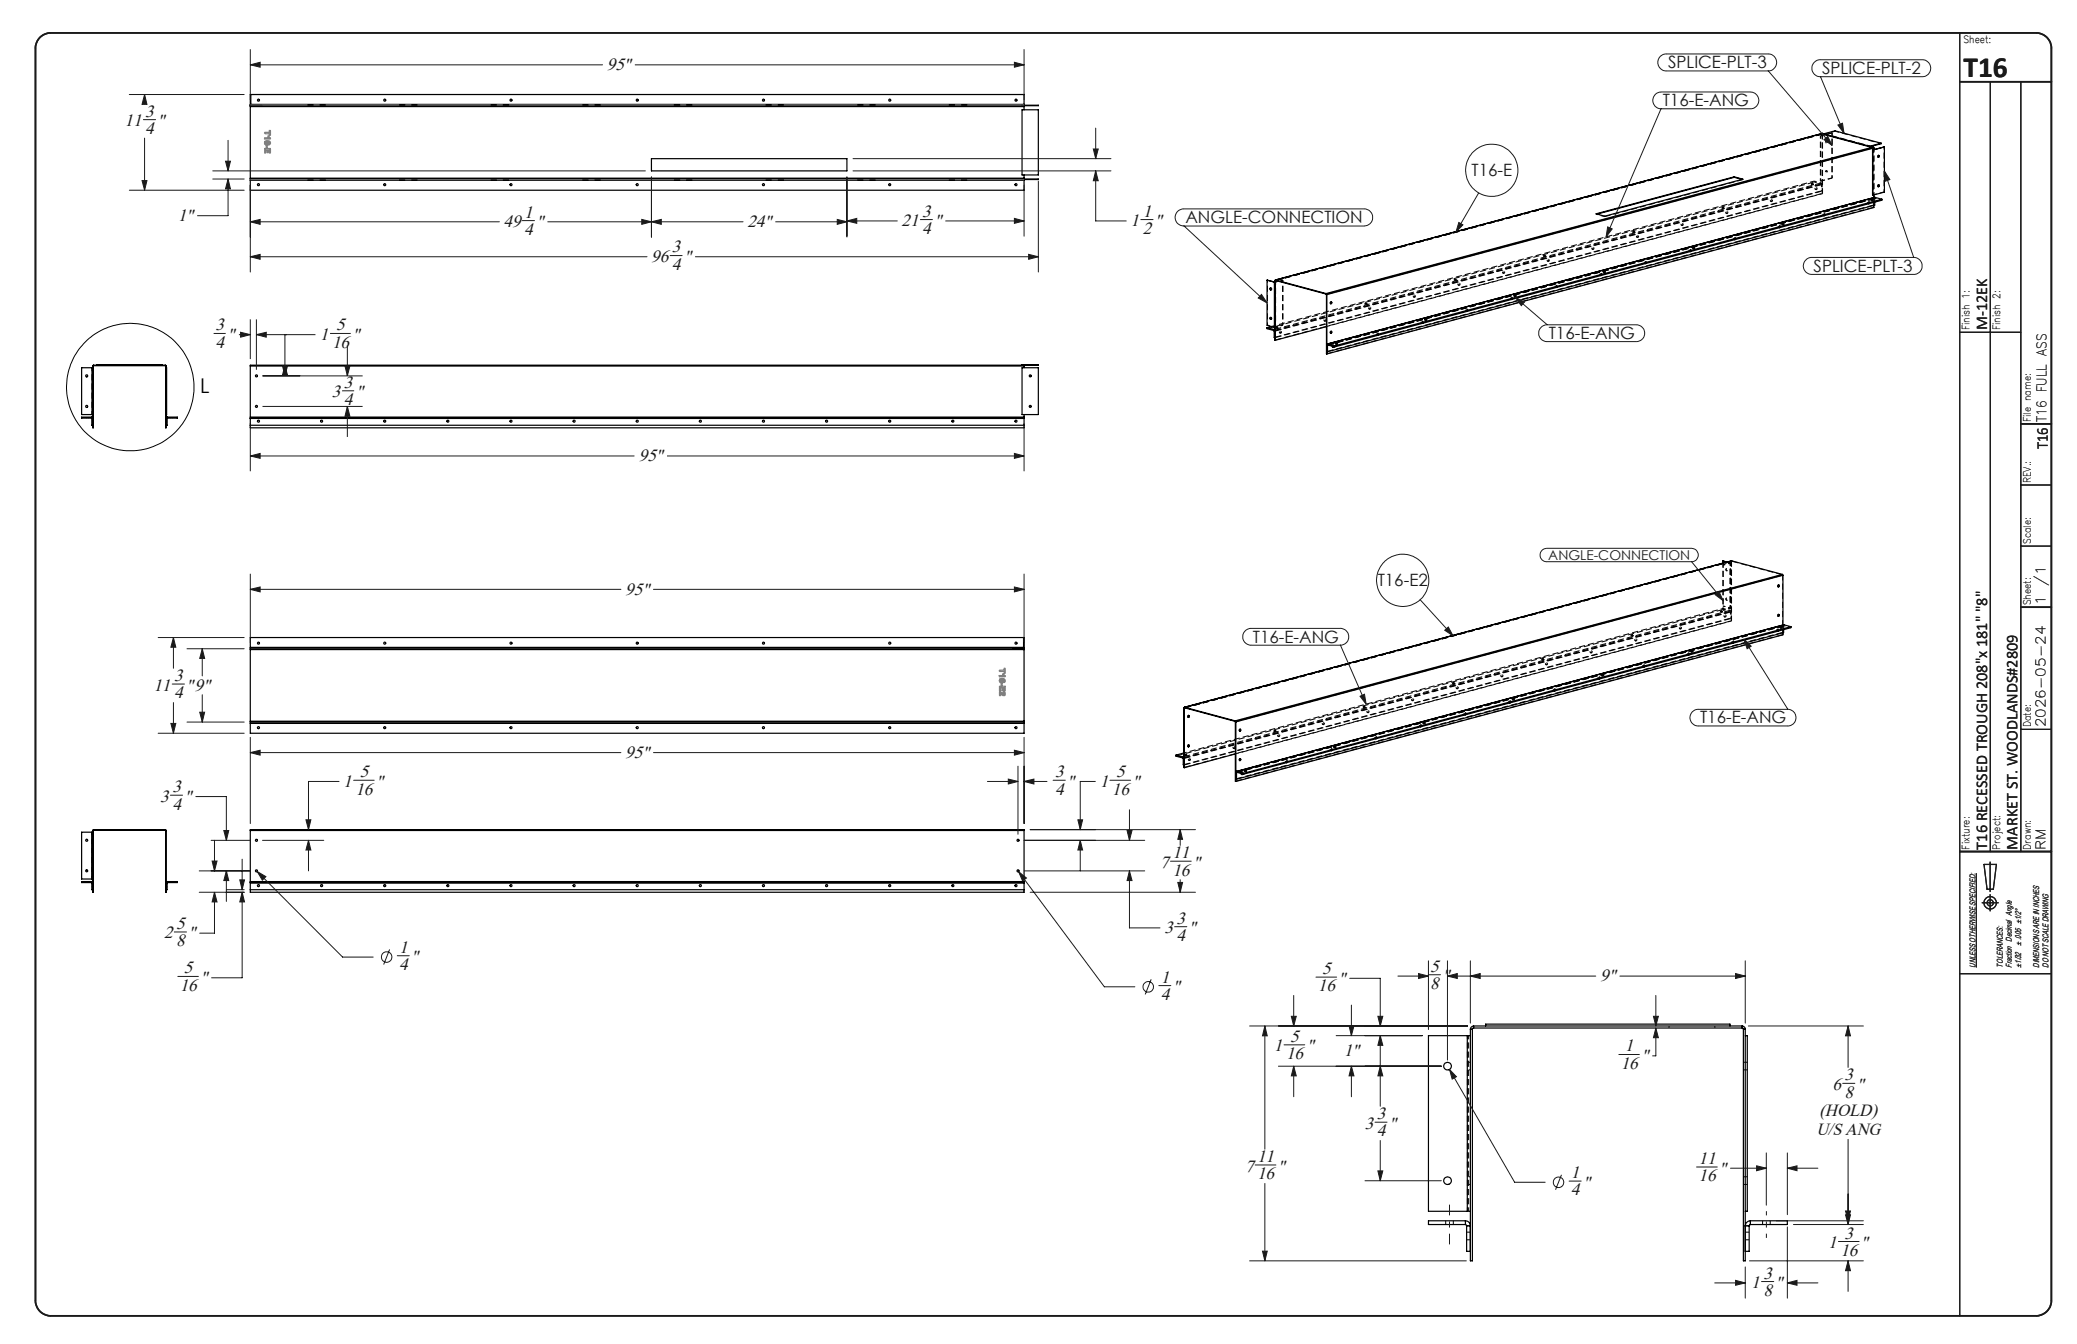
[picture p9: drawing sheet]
<svg xmlns="http://www.w3.org/2000/svg" width="432mm" height="279mm" viewBox="0 0 432 279" stroke-linecap="round" stroke-linejoin="round" font-family="sans-serif">
<defs><g id="words">
<text font-size="6.1" fill="#191924" x="408.2" y="16.1">T16</text>
<text font-size="4.2" x="41.6" y="81.7">L</text>
<g font-size="3.7" fill="#191924">
<text x="126.2" y="14.6">95&quot;</text>
<text x="25.9" y="26.2">11</text>
<text x="30.2" y="24.3">3</text>
<text x="30.2" y="27.9">4</text>
<text x="32.7" y="26.2">&quot;</text>
<text x="37" y="46">1&quot;</text>
<text x="104.7" y="47.2">49</text>
<text x="109" y="45.2">1</text>
<text x="111.5" y="47.2">&quot;</text>
<text x="155.4" y="47.2">24&quot;</text>
<text x="187.4" y="47">21</text>
<text x="191.7" y="45">3</text>
<text x="194.3" y="47">&quot;</text>
<text x="235" y="47">1</text>
<text x="237.6" y="45">1</text>
<text x="240.1" y="47">&quot;</text>
<text x="109" y="48.8">4</text>
<text x="139.7" y="52.5">3</text>
<text x="191.7" y="48.6">4</text>
<text x="237.6" y="48.6">2</text>
<text x="135.4" y="54.5">96</text>
<text x="139.7" y="56.1">4</text>
<text x="142.2" y="54.5">&quot;</text>
<text x="44.8" y="68.7">3</text>
<text x="47.3" y="70.7">&quot;</text>
<text x="66.5" y="70.7">1</text>
<text x="69.9" y="68.7">5</text>
<text x="73.3" y="70.7">&quot;</text>
<text x="44.8" y="72.3">4</text>
<text x="69" y="72.3">16</text>
<text x="69" y="82.6">3</text>
<text x="71.5" y="80.6">3</text>
<text x="74" y="82.6">&quot;</text>
<text x="71.5" y="84.2">4</text>
<text x="132.8" y="95.9">95&quot;</text>
<text x="130" y="123.6">95&quot;</text>
<text x="31.9" y="143.6">11</text>
<text x="36.2" y="141.6">3</text>
<text x="38.7" y="143.6">&quot;9&quot;</text>
<text x="36.2" y="145.2">4</text>
<text x="74.8" y="161.6">5</text>
<text x="130" y="157.6">95&quot;</text>
<text x="219.3" y="161.6">3</text>
<text x="232" y="161.6">5</text>
<text x="33.3" y="166.7">3</text>
<text x="35.8" y="164.7">3</text>
<text x="38.4" y="166.7">&quot;</text>
<text x="71.4" y="163.6">1</text>
<text x="73.9" y="165.2">16</text>
<text x="78.2" y="163.6">&quot;</text>
<text x="219.3" y="165.2">4</text>
<text x="221.9" y="163.6">&quot;</text>
<text x="228.6" y="163.6">1</text>
<text x="231.2" y="165.2">16</text>
<text x="235.4" y="163.6">&quot;</text>
<text x="35.8" y="168.3">4</text>
<text x="243.8" y="178.4">11</text>
<text x="241.2" y="180.4">7</text>
<text x="243.8" y="182">16</text>
<text x="248" y="180.4">&quot;</text>
<text x="34.1" y="195.1">2</text>
<text x="36.6" y="193.1">5</text>
<text x="36.6" y="196.7">8</text>
<text x="39.2" y="195.1">&quot;</text>
<text x="242.1" y="194">3</text>
<text x="244.6" y="192">3</text>
<text x="244.6" y="195.6">4</text>
<text x="247.1" y="194">&quot;</text>
<text x="38.2" y="202.4">5</text>
<text x="83" y="201.7">4</text>
<text x="83" y="198.1">1</text>
<text x="85.5" y="200.1">&quot;</text>
<text x="274.9" y="202.5">5</text>
<text x="297.3" y="202">5</text>
<text x="37.4" y="206">16</text>
<text x="41.6" y="204.4">&quot;</text>
<text x="241.3" y="207.9">4</text>
<text x="241.3" y="204.3">1</text>
<text x="243.8" y="206.2">&quot;</text>
<text x="274" y="206.1">16</text>
<text x="278.3" y="204.5">&quot;</text>
<text x="297.3" y="205.6">8</text>
<text x="299.9" y="204">&quot;</text>
<text x="332.7" y="204">9&quot;</text>
<text x="264.8" y="218.6">1</text>
<text x="267.4" y="220.2">16</text>
<text x="268.2" y="216.6">5</text>
<text x="271.7" y="218.6">&quot;</text>
<text x="279.4" y="219.6">1&quot;</text>
<text x="337.8" y="218.6">1</text>
<text x="341.2" y="220.6">&quot;</text>
<text x="336.9" y="222.2">16</text>
<text x="381" y="226.6">6</text>
<text x="383.5" y="224.6">3</text>
<text x="386" y="226.6">&quot;</text>
<text x="286.2" y="232.7">3</text>
<text x="378.2" y="232.1">(HOLD)</text>
<text x="383.5" y="228.2">8</text>
<text x="283.7" y="234.6">3</text>
<text x="286.2" y="236.3">4</text>
<text x="288.8" y="234.6">&quot;</text>
<text x="377.6" y="236">U/S ANG</text>
<text x="258.8" y="243.6">7</text>
<text x="261.4" y="245.2">16</text>
<text x="261.4" y="241.6">11</text>
<text x="265.7" y="243.6">&quot;</text>
<text x="326.6" y="244.9">1</text>
<text x="353.1" y="245.6">16</text>
<text x="353.1" y="242">11</text>
<text x="357.4" y="244">&quot;</text>
<text x="326.6" y="248.5">4</text>
<text x="329.1" y="246.9">&quot;</text>
<text x="383.5" y="257.5">3</text>
<text x="380.1" y="259.5">1</text>
<text x="382.6" y="261.1">16</text>
<text x="386.9" y="259.5">&quot;</text>
<text x="364.1" y="267.8">1</text>
<text x="366.6" y="265.8">3</text>
<text x="366.6" y="269.4">8</text>
<text x="369.1" y="267.8">&quot;</text>
</g>
<g font-size="3.5" fill="#191924">
<text x="346.8" y="14.1">SPLICE-PLT-3</text>
<text x="378.8" y="15.4">SPLICE-PLT-2</text>
<text x="345.7" y="22.1">T16-E-ANG</text>
<text x="305.9" y="36.6">T16-E</text>
<text x="246.4" y="46.4">ANGLE-CONNECTION</text>
<text x="377" y="56.5">SPLICE-PLT-3</text>
<text x="322" y="70.5">T16-E-ANG</text>
<text x="286.4" y="121.9">T16-E2</text>
<text x="260.4" y="133.6">T16-E-ANG</text>
<text x="353.4" y="150.4">T16-E-ANG</text>
</g>
<g font-size="3.4" fill="#191924">
<text x="413.1" y="68.7" transform="rotate(-90 413.1 68.7)">M-12EK</text>
<text x="425.7" y="93.4" transform="rotate(-90 425.7 93.4)">T16</text>
<text x="413.1" y="176.6" transform="rotate(-90 413.1 176.6)">T16 RECESSED TROUGH 208&quot;x 181&quot; &quot;8&quot;</text>
<text x="419.4" y="176.6" transform="rotate(-90 419.4 176.6)">MARKET ST. WOODLANDS#2809</text>
</g>
<g font-size="2.8" fill="#191924">
<text x="425.5" y="87.7" transform="rotate(-90 425.5 87.7)">T16 FULL ASS</text>
<text x="321.9" y="116.4">ANGLE-CONNECTION</text>
<text x="425.2" y="125.8" transform="rotate(-90 425.2 125.8)">1</text>
<text x="425.2" y="121.7" transform="rotate(-90 425.2 121.7)">/1</text>
<text x="425.2" y="151.2" transform="rotate(-90 425.2 151.2)">2026-05-24</text>
<text x="425.2" y="176.6" transform="rotate(-90 425.2 176.6)">RM</text>
</g>
<g font-size="2.1" fill="#191924">
<text x="408.2" y="8.9">Sheet:</text>
<text x="409.5" y="68.7" transform="rotate(-90 409.5 68.7)">Finish 1:</text>
<text x="415.8" y="68.7" transform="rotate(-90 415.8 68.7)">Finish 2:</text>
<text x="422.2" y="87.7" transform="rotate(-90 422.2 87.7)">File name:</text>
<text x="422.2" y="100.4" transform="rotate(-90 422.2 100.4)">REV.:</text>
<text x="422.2" y="113.1" transform="rotate(-90 422.2 113.1)">Scale:</text>
<text x="422.2" y="125.8" transform="rotate(-90 422.2 125.8)">Sheet:</text>
<text x="422.2" y="151.2" transform="rotate(-90 422.2 151.2)">Date:</text>
<text x="409.5" y="176.6" transform="rotate(-90 409.5 176.6)">Fixture:</text>
<text x="415.8" y="176.6" transform="rotate(-90 415.8 176.6)">Project:</text>
<text x="422.2" y="176.6" transform="rotate(-90 422.2 176.6)">Drawn:</text>
</g>
<g font-size="1.7" fill="#191924">
<text x="420.2" y="196.6" transform="rotate(-90 420.2 196.6)">± .005 ±1/2°</text>
<text x="410.7" y="201.1" transform="rotate(-90 410.7 201.1)">UNLESS OTHERWISE SPECIFIED:</text>
<text x="416.4" y="201.1" transform="rotate(-90 416.4 201.1)">TOLERANCES:</text>
<text x="418.3" y="201.1" transform="rotate(-90 418.3 201.1)">Fraction Decimal Angle</text>
<text x="420.2" y="201.1" transform="rotate(-90 420.2 201.1)">±1/32</text>
<text x="424" y="201.1" transform="rotate(-90 424 201.1)">DIMENSIONS ARE IN INCHES</text>
<text x="425.9" y="201.1" transform="rotate(-90 425.9 201.1)">DO NOT SCALE DRAWING</text>
</g>
</g></defs>
<g fill="none" stroke="#191924" stroke-width=".21">
<path d="M26.9 19.6h23.9M30.1 19.6l.5 2.1h-1.1zM30.1 19.6v2M52 13.5l2.1-.6v1.1zM52 10.3v10.4M52 13.5h73.3M132 13.5h80.9M210.9 12.9l2 .6-2 .5zM212.9 10.3v10.4M344.1 19.6l.4-.2 .8-.3h18.6a1.75 1.75 0 0 1 1.8 1.8 1.75 1.75 0 0 1-1.8 1.7h-18.6a1.75 1.75 0 0 1-1.6-1.1 1.75 1.75 0 0 1 .4-1.9zM345.2 11.7l1.1-.5h21.3a1.76 1.76 0 0 1 1.8 1.8 1.76 1.76 0 0 1-1.8 1.7h-21.2a1.78 1.78 0 0 1-1.6-1.1 1.78 1.78 0 0 1 .4-1.9zM367.6 14.7l13.3 15.5"/>
<path d="M377.1 13a1.64 1.64 0 0 1 1.4-.6h21.1a1.76 1.76 0 0 1 1.8 1.8 1.76 1.76 0 0 1-1.8 1.7h-21.1a1.77 1.77 0 0 1-1.7-1 1.77 1.77 0 0 1 .3-1.9zM378.5 15.9l4.9 11.8M26.9 39.5h23.9M29.5 37.5h1.1l-.5 2zM29.8 24.9h2.5M30.1 28.7v10.8M44.2 35.5h90M44.2 37.2h6.6M46.9 33.5h1l-.5 2zM47.4 37.2l.5 2.1h-1zM47.4 37.2v7.6h-6.3M47.4 29.2v6.3"/>
<path d="M52 38.5v18.1M135.4 36.8v12.5M176.1 36.8v12.5M177.3 33h53.7M177.3 35.5h53.7M212.9 38.5v10.6M215.9 37.6v19M227.3 31h1l-.5 2zM227.8 35.5l.5 2.1h-1zM227.8 35.5v10.4h6.3M227.8 26.6v6.4M345.3 22.6l-11.4 26.6"/>
<path d="M379.2 29l.8-.6 .9 1.8zM382.1 26l.9-.4 .4 2.1zM391.8 35.6l1.1 1.7-1 .4zM391.8 35.6l6 17.8M52 46.1l2.1-.5v1zM52 53.4l2.1-.5v1zM52 46.1h51.8M52 53.4h82.5M108.6 45.9h2.5M113.9 46.1h40.6M133.4 45.6l2 .5-2 .5zM135.4 46.1l2.1-.5v1z"/>
<path d="M139.3 53.1h2.5M144.6 53.4h71.3M161.3 46.1h14.8M174.1 45.6l2 .5-2 .5zM176.1 45.9l2-.5v1zM176.1 45.9h10.4M191.3 45.6h2.6M196.6 45.9h16.3M210.9 45.4l2 .5-2 .5zM213.9 52.9l2 .5-2 .5zM237.2 45.6h2.5M244.9 43.9l1-.5h37.7a1.78 1.78 0 0 1 1.8 1.8 1.78 1.78 0 0 1-1.8 1.8h-37.5a1.78 1.78 0 0 1-1.7-1.1 1.78 1.78 0 0 1 .5-2z"/>
<path d="M246.1 46.9l17.3 16.1M303.3 46.2l.8 .5-1.4 1.6zM307.4 40.1l-4.7 8.2M334.2 47.2l1 .4-1.3 1.6zM375.6 53.9l.9-.4h21.3a1.76 1.76 0 0 1 1.8 1.8 1.76 1.76 0 0 1-1.8 1.7h-21.1a1.77 1.77 0 0 1-1.7-1.1 1.77 1.77 0 0 1 .6-2zM44.4 69.3h2.5M49.7 69.6h2.3M50 69.1l2 .5-2 .5zM52 66.4v8.2M53.3 69.6l2.1-.5v1zM53.3 66.4v10.5M53.3 69.6h12.3"/>
<path d="M54.6 78.1h20.8M58.7 76.1h1.1l-.6 2zM59.2 75.9l.6 2.1h-1.1zM59.2 69.6v8.5M68.6 69.3h4.3M71.7 76.1h1l-.5 2zM72.2 71.8v6.3M262.3 61.2l1.1 1.8-1.8-1.1zM315.1 61.8l1.8 1-.6 .7zM315.1 61.8l6.5 5.7M320.4 68l1.1-.5h18.7a1.75 1.75 0 0 1 1.7 1.8 1.75 1.75 0 0 1-1.7 1.7h-18.6a1.73 1.73 0 0 1-1.6-1.1 1.73 1.73 0 0 1 .4-1.9zM52 94.8l2.1-.5v1z"/>
<path d="M52 88v10M52 94.8h79.9M54.6 84.5h20.8M71.1 81.2h2.5M72.2 84.5l.5 2h-1zM72.2 84.5v6.3M138.7 94.8h74.2M210.9 94.3l2 .5-2 .5zM212.9 88v10M52 119.3v14.3M212.9 119.3v14.3M320.6 114.3l1-.3h30a1.39 1.39 0 0 1 1.5 1.4 1.39 1.39 0 0 1-1.5 1.4h-30a1.38 1.38 0 0 1-1.4-.9 1.38 1.38 0 0 1 .4-1.6z"/>
<path d="M351.6 116.7l6.6 8.2M32.9 132.5h17.9M36.1 132.5l.4 2h-1zM36.1 132.5v6.4M38.9 134.9h11.9M42.1 134.9l.4 2h-1zM42.1 134.9v5.6M52 122.5l2.1-.5v1zM52 122.5h77.1M135.9 122.5h77M210.9 122l2 .5-2 .5zM259 131l.9-.4h18.8a1.75 1.75 0 0 1 1.7 1.8 1.75 1.75 0 0 1-1.7 1.7h-18.6a1.75 1.75 0 0 1-1.7-1.2 1.75 1.75 0 0 1 .6-1.9z"/>
<path d="M278.7 134.1l5.3 12.3M295.2 124.7l6.9 7.5M300.4 131l.7-.6 1 1.8zM356.6 123.6l.8-.6 .8 1.9zM362.5 132.9l1.6 1.4-.9 .6zM362.5 132.9l9.2 14.5M32.9 152.4h17.9M35.5 150.4h1l-.4 2zM35.8 142.2h2.5M36.1 146v6.4M38.9 150.1h11.9M41.5 148.1h1l-.4 2z"/>
<path d="M42.1 144.4v5.7M52 156.5l2.1-.5v1zM52 153.3v17.9M52 156.5h77.1M135.9 156.5h77M210.9 156l2 .5-2 .5zM211.6 159.3v14.1M212.9 153.3v17.9M282.8 144.7l.9-.4 .3 2.1zM351.8 148.1a1.64 1.64 0 0 1 1.3-.6h18.6a1.73 1.73 0 0 1 1.7 1.7 1.73 1.73 0 0 1-1.7 1.7h-18.6a1.73 1.73 0 0 1-1.6-1 1.73 1.73 0 0 1 .3-1.8zM35.4 165.3h2.6M40.7 165.6h6.4v9.1"/>
<path d="M43.9 174.7h8.1M44.1 179h1l-.5 2zM44.6 174.7v6.3M46.5 172.6h1.1l-.5 2.1zM50.3 178.6v6.4M54.6 174.7h12.7M63.6 170.4h1l-.5 2.1zM64.1 174.7l.5 2h-1zM64.1 174.7v6.3M70.5 162.5h-6.4v10M73.5 162.2h4.3M205.3 162.5h6.3"/>
<path d="M209.6 162l2 .5-2 .5zM212.9 162.5l2-.5v1zM212.9 174.7h25.1M212.9 162.5h4.8M214.2 172.5h34.3M218.9 162.2h2.6M224.1 170.4h1l-.5 2.1zM224.6 174.7l.5 2h-1zM224.6 174.7v6.3M227.7 162.5h-3.1v10M230.8 162.2h4.3M234.3 172.6h1l-.5 2.1z"/>
<path d="M234.8 168.3v6.4M243.3 179h4.3M245.4 172.5l.5 2h-1zM245.4 172.5v3.3M36.2 193.7h2.6M41.4 185.5h9.4M41.4 181h10.6M44.6 185.5l.5 2h-1zM44.6 185.5v8.5h-3.1M47.1 181l.5 2.1h-1.1zM47.1 181v6.4M47.2 185h3.6"/>
<path d="M49.8 182.9h1l-.5 2.1zM50.3 185.5l.5 2h-1zM50.3 185.5v17.8h-6.3M53.5 181.2l1.8 1-.8 .8zM53.5 181.2l17.7 17.8h6.4M81 197.4l-1.2 3.1M82.6 198.7h2.5M211.8 181.2l1.6 1.3-.8 .6zM211.8 181.2l17.8 23.9h6.3M212.9 181h25.1M214.2 185.5h34.3M234.8 181l.5 2.1h-1z"/>
<path d="M234.8 181v11.9h6.4M244.2 192.7h2.5M244.9 183.4h1l-.5 2.1zM245.4 182.9v2.6M297 199.7v14.3M300.9 199.7v20.7M305.7 199.7v13M362.8 199.7v13M410.9 181.5v19.6M37 203h4.2M239.3 203.6l-1.2 3.1M240.9 204.9h2.5"/>
<path d="M259.8 213.3h45.3M263 213.3l.5 2h-1zM263 213.3v25.6M266.9 217.2h4.4M268.5 211.3h1l-.5 2zM269 206.9v6.4M273.6 203.1h4.3M277.8 215.3h17.9M280.5 213.3h1l-.5 2zM280.6 203.4h6.3v9.9M281 209v6.3M286.5 211.3h1l-.6 2z"/>
<path d="M286.9 215.3l.6 2h-1zM286.9 215.3v14.7M290.6 202.9h6.4M294.9 202.4l2.1 .5-2.1 .5zM296.9 202.6h2.6M300.9 202.9l2.1-.5v1zM300.9 202.9h30.9M305.7 202.9l2-.5v1zM336.5 219.2h4.3M336.8 202.9h26M343.7 211.3h1.1l-.6 2zM344.2 213.7l.6 2h-1.1z"/>
<path d="M344.2 213.7v5.8h-.6M344.2 206.9v6.4M360.8 202.4l2 .5-2 .5zM363.5 213.3h23.9M384.2 213.3l.5 2h-1zM384.2 213.3v8.6M265.8 221.7h33.8M269 221.7l.5 2h-1zM269 221.7v6.3M281 221.7l.5 2h-1zM281 221.7v6.3M285.9 233.3h2.5"/>
<path d="M286.9 221.7l.6 2h-1zM286.9 237.1v8.4M301.3 222.3l1.5 1.5-.9 .5zM301.3 222.3l13.6 23.5h6.3M367.2 239.7v10.8M371.6 239.7v12.8M383.1 225.2h2.5M384.2 236.9v17.7M260.9 242.2h4.4M263 246v16.1M283.8 245.5h15.8M286.5 243.4h1l-.6 2.1z"/>
<path d="M324.6 244.2l-1.2 3.1M326.2 245.5h2.5M352.7 242.6h4.3M359.8 242.9h7.4M365.2 242.4l2 .5-2 .5zM369.3 253.8h18.1M371.6 242.9l2-.5v1zM371.6 255.1v14.8M371.6 242.9h6.3M372.9 254.6h14.5M382.2 258.1h4.3M383.7 252.6h1l-.5 2z"/>
<path d="M383.7 251.7h1l-.5 2.1zM259.8 262.1h45M262.5 260.1h1l-.5 2zM356.5 266.7h6.3M360.8 266.2l2 .5-2 .5zM362.8 263.4v6.5M363.7 262.1h23.7M366.2 266.4h2.6M371.6 266.7l2-.5v1zM371.6 266.7h6.3M384.2 262.1l.5 2.1h-1zM384.2 262.1v6.4"/>
<circle cx="310.1" cy="35.4" r="5.4"/>
<circle cx="291.6" cy="120.6" r="5.4"/>
<circle cx="80.4" cy="198.9" r="1.1"/>
<circle cx="238.7" cy="205.2" r="1.1"/>
<circle cx="324" cy="245.8" r="1.09"/>
</g>
<g fill="none" stroke="#191924" stroke-width=".25">
<path d="M407.4 6.8v266.7M413.8 17v160M420.1 17v160M407.4 69.1h12.7M420.1 113.5h6.4M420.1 100.8h6.4M420.1 151.6h6.4M407.4 177h19.1M412.5 179.7h2.5l-.6 5.2h-1.3zM413.7 179.2v6.1M412.1 187.7h3.3M413.7 186v3.4"/>
<path d="M407.4 202.4h19.1"/>
<circle cx="413.7" cy="187.7" r=".66"/>
<circle cx="413.8" cy="187.7" r="1.29"/>
</g>
<path d="M8.2 7.9a3.3 3.3 0 0 1 2.3-1.1h412.8a3.2 3.2 0 0 1 3.2 3.2v260.4a3.2 3.2 0 0 1-3.2 3.1h-412.8a3.2 3.2 0 0 1-3.1-3.1v-260.4a3.2 3.2 0 0 1 .8-2.1zM407.4 17h19.1M420.1 88.1h6.4M420.1 126.2h6.4M407.4 177h19.1" fill="none" stroke="#191924" stroke-width=".35"/>
<g fill="none" stroke="#000" stroke-width=".21" stroke-dasharray="1.3 .6" stroke-dashoffset=".7" stroke-linecap="butt">
<path d="M378.4 37.6v-9.3M378.5 37.7v-9.4M378.7 38.3v1.4M378.8 38.4v1.3M380.8 27.6v9.4M380.9 27.6v9.4M389.6 31.1v9.4M391.7 39.9v-9.4M263.5 58.2v9.4M265 58.6v9.4M265.1 58.6v9.4M265.2 58.6v9.4"/>
<path d="M266.6 58.2v9.4M266.7 58.2v9.4M389.6 41.2v1.4M358.2 126.8v-9.3M358.3 126.9v-9.4M358.3 126.5l-112.1 30M359.7 126.4v-9.4M359.7 126.4v-9.3M359.8 127.2v1.3M359.8 126.5v-9.4M359.8 126.4v-9.4M359.9 127.2v1.4"/>
<path d="M370.7 130.1v1.3"/>
</g>
<g fill="none" stroke="#000" stroke-width=".21" stroke-dasharray="1.3 .6" stroke-dashoffset=".8" stroke-linecap="butt">
<path d="M377.2 37.6l1.4 .4M377.2 37.8l1.4 .4M265.1 58.6l1.5-.4M265.2 58.6l1.5-.4M389.6 41.1v1.6M391.2 41.6l-1.4-.4M263.5 67.6l1.5 .4M265.1 68l1.5-.4M265.2 68l1.5-.4M359.7 117.1l-1.5 .4M359.8 117.1l-1.5 .4M358.2 126l1.5 .4"/>
<path d="M358.3 126l1.5 .4M358.3 126.5l1.4 .4M358.3 126.7l1.4 .4M359.7 126.4l-1.5 .4M359.8 126.5l-1.5 .4M370.7 129.9v1.6M372.3 130.5l-1.4-.4"/>
</g>
<path d="M377.2 37.6l-112.8 30.3M378.4 28.3l2.4-.7M378.5 28.3l2.4-.7M379.2 27.8l9.8 2.6M380.8 37l-2.4 .6M380.9 37l-2.4 .7M381.5 27.3l-2.4 .6M390.6 32.3l-.2 .1 .1 .3M390.6 38.4l-.2 .2 .1 .2M264.2 59.9l.2 .1-.1 .2M389.3 40.5l2.4-.6M264.2 66l.2 .1-.1 .3" fill="none" stroke="#000" stroke-width=".21" stroke-dasharray="1.3 .6" stroke-dashoffset=".3" stroke-linecap="butt"/>
<g fill="none" stroke="#000" stroke-width=".21" stroke-dasharray="1.3 .6" stroke-dashoffset="-.1" stroke-linecap="butt">
<path d="M377.2 37.8l-113.8 30.5M378.6 38.2l-113.7 30.5M378.7 38.3l-113.8 30.5M378.7 39.7l-113.8 30.5M378.8 27.9l-113.7 30.4M378.8 38.4l-113.7 30.4M378.8 39.7l-113.7 30.5M378.9 27.9l-113.6 30.4M378.9 27.8l-113.7 30.5M378.9 27.8l10.6 2.8M389.5 30.6l-113.8 30.5M389.5 30.7l-113.7 30.5"/>
<path d="M378.8 40.2l-113.7 30.5M389.5 43.1l-113.7 30.5M389.8 41.2l-113.8 30.5M275.8 71.7l113.8-30.5M275.8 73.1l113.8-30.5M276 71.7l113.8-30.5M276.1 71.7l113.6-30.4M359.9 116.7l-113.7 30.5M360 116.7l-113.7 30.5M360 116.7l-113.7 30.4M360 116.7l10.6 2.8M370.6 119.5l-113.8 30.5"/>
<path d="M370.6 119.6l-113.7 30.4M358.3 126.7l-113.8 30.5M359.7 127.1l-113.7 30.5M359.8 127.2l-113.8 30.4M359.8 128.5l-113.8 30.5M359.9 129.1l-113.7 30.4M359.9 127.2l-113.7 30.5M359.9 128.6l-113.7 30.4M370.6 131.9l-113.7 30.5M370.9 130.1l-113.8 30.4M256.9 160.6l113.8-30.5M256.9 161.9l113.8-30.5"/>
<path d="M257.1 160.5l113.8-30.4M257.2 160.6l113.6-30.5"/>
</g>
<g fill="none" stroke="#000" stroke-width=".21" stroke-dasharray="1.3 .6" stroke-linecap="butt">
<path d="M362.4 37.3v-.1M362.4 37.3h-.2M376.6 38.2v.2M377 38.4v-.2M377.2 37.6v.2M377.4 39.4h.2M377.7 39h-.2M378.5 28.3h-.1M378.5 37.7l-.1-.1M378.6 38l.2 .4M378.6 38.2l.1 .1M378.6 38v.2"/>
<path d="M378.6 38l-113.5 30.5M378.7 38.3l.1 .1M378.7 39.7h.1M378.8 27.9l.1-.2M378.9 27.9v-.1M378.9 27.9h-.1M378.9 27.7v.1M379.6 29.8h.1M379.6 35.9h.1M379.8 29.4h-.1M379.8 35.5h-.1M380.9 27.6h-.1"/>
<path d="M380.9 37h-.1M381.5 27.3v-.1M389.5 30.6v.1M389.5 30.6v-.1M389.6 30.7h-.1M390.4 32.7h.1M390.4 38.8h.1M391.7 39.9h.1M264.2 59.8l-.1 .1M265.1 58.7l.1-.1M265.1 58.6h.1M266.6 58.2h.1"/>
<path d="M302.4 58.1v.2M302.8 58.3v-.2M303.2 59.3h.1M303.4 58.9h-.1M312.5 56.8h.1M312.7 56.4h-.1M320.9 53.1v.2M321.3 53.3v-.2M321.7 54.3h.2M322 53.9h-.1M323.4 59.7l.1 .1M323.4 59.6l.1 .2"/>
<path d="M323.6 59.3h-.1M331 51.8l.2 .1M331.3 51.4h-.2M331.8 44.5v-.1M332 44.5h-.2M332.7 57.2l.1 .1M332.7 57.1l.1 .2M332.9 56.9l-.1-.1M333.3 56.4v.2M333.6 45v-.1M333.6 45l28.8-7.7M333.8 56.6v-.2"/>
<path d="M339.5 48.1v.2M339.9 48.3v-.2M340.3 49.3l.2 .1M340.6 49l-.2-.1M341.9 54.7l.2 .1M342 54.6l.1 .2M342.2 54.4l-.1-.1M349.6 46.8l.1 .1M349.8 46.5l-.1-.1M351.2 52.3h.2M351.3 52.1l.1 .2M351.5 51.9l-.2-.1"/>
<path d="M351.9 51.5v.2M352.3 51.7v-.2M358 43.2v.2M358.5 43.4v-.2M358.9 44.4h.1M359.1 44l-.1-.1M360.5 49.8h.2M360.6 49.6l.1 .2M360.8 49.4h-.2M368.1 41.9h.2M368.4 41.5h-.1M369.8 47.3h.1"/>
<path d="M369.8 47.2l.1 .1M370 46.9h-.1M370.5 46.5v.2M370.9 46.7v-.2M378.9 40.2h-.1M379.1 44.8h.1M379.1 44.7l.1 .1M379.3 44.4h-.1M388.3 42.3l.2 .1M388.4 42.2l.1 .2M388.6 41.9h-.1M389 41.5v.2"/>
<path d="M389.4 41.7v-.2M389.6 43.1h-.1M389.6 41.2l.1 .1M389.7 41l-.1 .2M389.7 42.6h-.1M389.8 41.2l-.1 .1M389.8 41.2v-.2M19.2 78.3h.1M19.3 77.9h-.1M19.4 76.1h-.1M19.5 75.9v.1M30.3 76v-.1"/>
<path d="M32.9 76v-.1M34.4 76v-.1M34.4 78.3h.1M34.5 76.1h-.1M34.5 77.9h-.1M34.5 78.3h.2M34.7 77.9h-.2M263.4 67.6h.1M264.2 66h-.1M264.2 60.3l.1-.1M264.2 66.4h.1M265 68h.1"/>
<path d="M265.1 68h.1M265.2 68h-.1M265.2 68v.2M265.7 68.2v-.2M266.1 69.2l.1 .1M266.3 68.9l-.1-.1M266.6 67.6h.1M275.3 66.7l.2 .1M275.6 66.4l-.1-.1M276.6 63.1l.1 .1M276.6 69.3h.1M276.7 62.7l-.2 .2 .2 .2"/>
<path d="M276.7 68.8l-.2 .2 .2 .3M276.8 62.7h-.1M276.8 68.9l-.1-.1M277 72.1l.1 .1M277.2 71.9v.1M277.3 71.8l-.2-.1M277.3 72v-.2l-.2 .2M277.7 71.3v.3M278.1 71.6v-.3M283.8 63v.3M284.2 63.3v-.3M284.6 64.2l.2 .1"/>
<path d="M284.9 63.9l-.2-.1M286.3 69.7h.1M286.3 69.5l.1 .2M286.5 69.3h-.1M293.9 61.8h.2M294.2 61.4h-.2M295.6 67.2h.1M295.6 67.1l.1 .1M295.8 66.8h-.1M296.2 66.4v.2M296.6 66.6v-.2M304.8 64.7h.2"/>
<path d="M304.9 64.6l.1 .1M305.1 64.3h-.2M314.1 62.2h.2M314.2 62.1l.1 .1M314.4 61.8h-.2M314.8 61.4v.2M315.2 61.6v-.2M17.9 86.7v.2M18.4 86.9v-.2M19 86.7v.2M19.1 87h.2M19.1 87.8h.2"/>
<path d="M19.2 84.7h.1M19.3 87.3h-.2M19.3 84.3h-.1M34.4 84.7h.1M34.5 87h.3M34.5 84.3h-.1M34.5 87.8h.3M34.5 84.7h.2M34.7 84.3h-.2M34.8 87.3h-.3M34.8 86.9v-.2M35.5 86.7v.2"/>
<path d="M35.9 86.9v-.2M358.2 117.5h.1M358.2 117.5v-.5M359 118.2h-.1M359 118.7l.1-.1M359.7 117v.1M359.7 117h.1M359.8 117.1h-.1M359.8 117v.1M359.9 116.7l.1-.1M360 116.7h-.1M360 116.6v.1"/>
<path d="M370.6 119.5v.1M370.6 119.5v-.1M370.7 119.6h-.1M320.6 137v.2M321 137.2v-.2M321.4 138.2h.1M321.6 137.8h-.1M330.7 135.7h.1M330.9 135.3h-.1M339.1 132v.2M339.5 132.2v-.2M339.9 133.2h.2"/>
<path d="M340.2 132.8h-.1M341.6 138.6l.1 .1M341.6 138.5l.1 .2M341.8 138.2h-.1M349.2 130.7l.2 .1M349.5 130.3h-.2M350.9 136.1l.1 .1M350.9 136l.1 .2M351.1 135.8l-.1-.1M351.5 135.3v.2M352 135.5v-.2M357.7 127v.2"/>
<path d="M358.1 127.2v-.2M358.2 126.8l.1 .1M358.3 126h-.1M358.5 128.2l.2 .1M358.8 127.9l-.2-.1M359 124.3l-.1 .1M359 124.8h.1M359.7 126.4l.1 .1M359.7 126.9l.2 .3M359.7 127.1l.1 .1M359.7 126.9v.2M359.7 126.9l-113.5 30.4"/>
<path d="M359.8 127.2h.1M359.8 128.5l.1 .1M359.8 126.4v.1M359.8 126.4h-.1M360 129.1h-.1M360.1 133.6l.2 .1M360.2 133.5l.1 .2M360.4 133.3l-.1-.1M369.4 131.2h.2M369.5 131l.1 .2M369.7 130.8l-.2-.1M369.7 121.6l-.1 .2 .1 .2"/>
<path d="M369.7 127.7l-.1 .2 .1 .2M369.8 121.6h-.1M369.8 127.7h-.1M370.1 130.4v.2M370.5 130.6v-.2M370.7 132l-.1-.1M370.7 130.1h.1M370.8 129.9l-.1 .2M370.8 131.5l-.1-.1M370.9 130.1h-.1M370.9 130.1v-.2M246.3 156.9v.2"/>
<path d="M246.7 157.1v-.2M246.9 148.9l.2-.2M246.9 155.1l.2-.3M247 149.1h.1M247 155.2h.1M247 149.1l-.1-.2M247 155.2l-.1-.1M247.1 158.1h.2M247.2 148.7h-.1M247.2 154.8h-.1M247.4 157.7h-.1M256.4 155.6h.2"/>
<path d="M256.7 155.2h-.2M257.7 152h.1M257.7 158.1h.1M257.8 151.6l-.2 .2 .1 .2M257.8 157.7l-.2 .2 .1 .2M257.9 151.6h-.1M257.9 157.7h-.1M264.9 151.9v.2M265.3 152.1v-.2M265.7 153.1h.2M266 152.7h-.2M267.4 158.5h.1"/>
<path d="M267.4 158.4l.1 .1M267.6 158.1h-.1M275 150.6h.1M275.2 150.2h-.1M276.6 156l.2 .1M276.7 155.9l.1 .2M276.9 155.6h-.2M277.3 155.2v.2M277.7 155.4v-.2M283.4 146.9v.2M283.9 147.1v-.2M284.3 148.1l.1 .1"/>
<path d="M284.5 147.8l-.1-.1M285.9 153.5l.2 .1M286 153.4l.1 .2M286.2 153.2l-.2-.1M293.5 145.6l.2 .1M293.8 145.3l-.1-.1M295.2 151l.1 .1M295.2 150.9l.1 .2M295.5 150.7l-.2-.1M295.9 150.2v.3M296.3 150.5v-.3M302 141.9v.3"/>
<path d="M302.4 142.2v-.3M302.8 143.1l.2 .1M303.1 142.8l-.2-.1M304.5 148.6h.1M304.5 148.4l.1 .2M304.7 148.2h-.1M312.1 140.7h.2M312.4 140.3h-.2M313.8 146.1h.1M313.8 145.9l.1 .2M314 145.7h-.1M314.4 145.3v.2"/>
<path d="M314.8 145.5v-.2M323 143.6h.2M323.1 143.5l.1 .1M323.3 143.2h-.2M332.3 141.1h.2M332.4 141l.1 .1M332.6 140.7h-.2M333 140.3v.2M333.4 140.5v-.2M19.3 174.9h.1M19.4 172.6h-.1M19.4 174.5h-.1"/>
<path d="M19.5 172.4v.2M34.4 172.6v-.2M34.4 174.9h.1M34.5 172.6h-.1M34.5 174.5h-.1M258.1 161h.1M258.3 160.7v.2M258.3 160.6h-.1M258.4 160.9v-.3l-.3 .2M258.7 160.2v.2M259.2 160.4v-.2M17.9 183.2v.3"/>
<path d="M18.4 183.5v-.3M19 183.2v.3M19.1 183.5h.2M19.1 184.3h.2M19.3 181.2h.1M19.3 183.9h-.2M19.4 180.8h-.1M34.4 181.2h.1M34.5 183.5h.3M34.5 180.8h-.1M34.5 184.3h.3M34.8 183.9h-.3"/>
<path d="M34.8 183.5v-.3M35.5 183.2v.3M35.9 183.5v-.3M306.1 213.9h-.4M306.4 213.3v.4M347 213.7v-.4M356.5 213.7v-.4M362.2 213.7v-.4M362.9 213.9h-.4M305.3 222.4h.4M305.7 220.8h-.4M362.5 222.4h.4"/>
<path d="M362.9 220.8h-.4M362.9 222.4h.4M363.3 220.8h-.4M305.3 246.2h.4M305.7 244.6h-.4M362.5 246.2h.4M362.9 244.6h-.4M362.9 246.2h.4M363.3 244.6h-.4"/>
</g>
<path d="M389.5 30.7v12.4M378.8 40.2v-12.3M378.9 40.2v-12.3M370.6 119.6v12.3M359.9 129.1v-12.4M360 129.1v-12.4" fill="none" stroke="#000" stroke-width=".21" stroke-dasharray="1.3 .6" stroke-dashoffset=".2" stroke-linecap="butt"/>
<g fill="none" stroke="#000" stroke-width=".21" stroke-dasharray="1.3 .6" stroke-dashoffset=".6" stroke-linecap="butt">
<path d="M377.5 39.3a.16 .16 0 0 0 .2 .1 .16 .16 0 0 0 0-.3 .16 .16 0 0 0-.2 .1v.1M377.6 39.1a.18 .18 0 0 1-.1 .3 .18 .18 0 0 1-.2-.1 .18 .18 0 0 1 .1-.3h.2v.1M379.5 29.6a.18 .18 0 0 1 .1-.2 .18 .18 0 0 1 .2 .1 .18 .18 0 0 1-.1 .2l-.1 .1-.1-.2M379.5 35.7a.18 .18 0 0 1 .1-.2 .18 .18 0 0 1 .2 .1 .18 .18 0 0 1-.1 .2l-.1 .1-.1-.2M379.6 35.7a.18 .18 0 0 1 .1-.2 .18 .18 0 0 1 .2 .1 .18 .18 0 0 1-.1 .3h-.2v-.2M379.6 29.6a.18 .18 0 0 1 .1-.2 .18 .18 0 0 1 .2 .1 .18 .18 0 0 1-.1 .2l-.2 .1v-.2M303.2 59.2a.16 .16 0 0 0 .3 .1 .16 .16 0 0 0 0-.3 .16 .16 0 0 0-.3 .1v.1M303.4 59a.18 .18 0 0 1-.1 .3 .18 .18 0 0 1-.3-.2 .18 .18 0 0 1 .2-.2h.1l.1 .1M312.5 56.7a.16 .16 0 0 0 .3 .1 .16 .16 0 0 0 0-.3 .16 .16 0 0 0-.3 .1v.1M312.7 56.5a.18 .18 0 0 1-.1 .3 .18 .18 0 0 1-.3-.1 .18 .18 0 0 1 .1-.3h.2l.1 .1M321.8 54.2a.16 .16 0 0 0 .3 .1 .16 .16 0 0 0 0-.3 .16 .16 0 0 0-.3 .1v.1M321.9 54.1a.18 .18 0 0 1-.1 .2 .18 .18 0 0 1-.2-.1 .18 .18 0 0 1 .1-.3h.2v.2"/>
<path d="M323.6 59.5a.18 .18 0 0 1-.1 .2 .18 .18 0 0 1-.3-.1 .18 .18 0 0 1 .2-.2l.1-.1 .1 .2M331.1 51.7v.1a.16 .16 0 0 0 .2 0 .16 .16 0 0 0 0-.2 .16 .16 0 0 0-.2 0v.1M331.2 51.6a.18 .18 0 0 1-.1 .2 .18 .18 0 0 1-.2-.1 .18 .18 0 0 1 .1-.2l.2-.1v.2M332.9 57a.18 .18 0 0 1-.1 .2 .18 .18 0 0 1-.3-.1 .18 .18 0 0 1 .1-.2l.2-.1 .1 .2M340.4 49.2v.1a.16 .16 0 0 0 .2 0 .16 .16 0 0 0 0-.2 .16 .16 0 0 0-.2 0v.1M340.5 49.1a.18 .18 0 0 1-.1 .2 .18 .18 0 0 1-.2-.1 .18 .18 0 0 1 .1-.2l.1-.1 .1 .2M342.2 54.5a.18 .18 0 0 1-.2 .2 .18 .18 0 0 1-.2-.1 .18 .18 0 0 1 .1-.2l.2-.1 .1 .2M349.6 46.7v.1a.16 .16 0 0 0 .3 0 .16 .16 0 0 0 0-.2 .16 .16 0 0 0-.3 0v.1M349.8 46.6a.18 .18 0 0 1-.1 .2 .18 .18 0 0 1-.3-.1 .18 .18 0 0 1 .2-.2l.1-.1 .1 .2M351.4 52a.18 .18 0 0 1-.1 .2 .18 .18 0 0 1-.2-.1 .18 .18 0 0 1 .1-.2h.2v.1M358.9 44.2v.1a.16 .16 0 0 0 .3 .1 .16 .16 0 0 0 0-.3 .16 .16 0 0 0-.3 .1M359.1 44.1a.18 .18 0 0 1-.2 .2 .18 .18 0 0 1-.2-.1 .18 .18 0 0 1 .1-.2h.2l.1 .1"/>
<path d="M360.7 49.5a.18 .18 0 0 1-.1 .3 .18 .18 0 0 1-.2-.2 .18 .18 0 0 1 .1-.2h.1l.1 .1M368.2 41.7v.1a.16 .16 0 0 0 .3 .1 .16 .16 0 0 0 0-.3 .16 .16 0 0 0-.3 .1M368.3 41.6a.18 .18 0 0 1-.1 .3 .18 .18 0 0 1-.2-.2 .18 .18 0 0 1 .1-.2h.2v.1M370 47a.18 .18 0 0 1-.1 .3 .18 .18 0 0 1-.3-.1 .18 .18 0 0 1 .2-.3h.1l.1 .1M378.9 40.2l-103.1 27.7M379.3 44.6a.18 .18 0 0 1-.1 .2 .18 .18 0 0 1-.3-.1 .18 .18 0 0 1 .1-.3h.2l.1 .2M388.6 42.1a.18 .18 0 0 1-.2 .2 .18 .18 0 0 1-.2-.1 .18 .18 0 0 1 .1-.2l.2-.1 .1 .2M266.1 69.1v.1a.16 .16 0 0 0 .3 0 .16 .16 0 0 0 0-.2 .16 .16 0 0 0-.3 0v.1M266.3 69a.18 .18 0 0 1-.1 .2 .18 .18 0 0 1-.3-.1 .18 .18 0 0 1 .1-.2l.2-.1 .1 .2M275.4 66.6v.1a.16 .16 0 0 0 .3 0 .16 .16 0 0 0 0-.2 .16 .16 0 0 0-.3 0v.1M275.6 66.5a.18 .18 0 0 1-.2 .2 .18 .18 0 0 1-.2-.1 .18 .18 0 0 1 .1-.2l.2-.1 .1 .2M284.7 64.1v.1a.16 .16 0 0 0 .2 0 .16 .16 0 0 0 0-.2 .16 .16 0 0 0-.2 .1"/>
<path d="M284.8 64a.18 .18 0 0 1-.1 .2 .18 .18 0 0 1-.2-.1 .18 .18 0 0 1 .1-.2l.2-.1v.2M286.5 69.4a.18 .18 0 0 1-.1 .3 .18 .18 0 0 1-.3-.2 .18 .18 0 0 1 .2-.2h.1l.1 .1M294 61.6v.1a.16 .16 0 0 0 .2 .1 .16 .16 0 0 0 0-.3 .16 .16 0 0 0-.2 .1M294.1 61.5a.18 .18 0 0 1-.1 .3 .18 .18 0 0 1-.2-.2 .18 .18 0 0 1 .1-.2h.1l.1 .1M295.8 66.9a.18 .18 0 0 1-.2 .3 .18 .18 0 0 1-.2-.2 .18 .18 0 0 1 .1-.2h.2l.1 .1M305 64.4a.18 .18 0 0 1-.1 .3 .18 .18 0 0 1-.2-.1 .18 .18 0 0 1 .1-.3h.2v.1M314.3 62a.18 .18 0 0 1-.1 .2 .18 .18 0 0 1-.2-.1 .18 .18 0 0 1 .1-.3h.1l.1 .2M358.9 118.2l-.1 .1a.21 .21 0 0 0 0 .3 .21 .21 0 0 0 .3-.1 .21 .21 0 0 0-.2-.3M359 118.2h-.1a.21 .21 0 0 0 0 .4 .21 .21 0 0 0 .3-.1 .21 .21 0 0 0-.2-.3M321.4 138.1a.16 .16 0 0 0 .3 .1 .16 .16 0 0 0 0-.3 .16 .16 0 0 0-.3 .1v.1M321.6 137.9a.18 .18 0 0 1-.1 .3 .18 .18 0 0 1-.3-.2 .18 .18 0 0 1 .2-.2h.1l.1 .1M330.7 135.6a.16 .16 0 0 0 .3 .1 .16 .16 0 0 0 0-.3 .16 .16 0 0 0-.3 .1v.1"/>
<path d="M330.9 135.4a.18 .18 0 0 1-.1 .3 .18 .18 0 0 1-.3-.1 .18 .18 0 0 1 .1-.3h.2l.1 .1M340 133.1a.16 .16 0 0 0 .3 .1 .16 .16 0 0 0 0-.3 .16 .16 0 0 0-.3 .1v.1M340.1 133a.18 .18 0 0 1-.1 .2 .18 .18 0 0 1-.2-.1 .18 .18 0 0 1 .1-.3h.2v.2M341.8 138.4a.18 .18 0 0 1-.1 .2 .18 .18 0 0 1-.3-.1 .18 .18 0 0 1 .2-.2l.1-.1 .1 .2M349.3 130.6v.1a.16 .16 0 0 0 .2 0 .16 .16 0 0 0 0-.2 .16 .16 0 0 0-.2 0v.1M349.4 130.5a.18 .18 0 0 1-.1 .2 .18 .18 0 0 1-.2-.1 .18 .18 0 0 1 .1-.2l.2-.1v.2M351.1 135.9a.18 .18 0 0 1-.1 .2 .18 .18 0 0 1-.3-.1 .18 .18 0 0 1 .1-.2l.2-.1 .1 .2M358.6 128.1v.1a.16 .16 0 0 0 .2 0 .16 .16 0 0 0 0-.2 .16 .16 0 0 0-.2 0v.1M358.7 128a.18 .18 0 0 1-.1 .2 .18 .18 0 0 1-.2-.1 .18 .18 0 0 1 .1-.2l.1-.1 .1 .2M358.9 124.4h-.1a.21 .21 0 0 0 0 .3 .21 .21 0 0 0 .3-.1 .21 .21 0 0 0-.2-.2M359 124.3l-.1 .1a.21 .21 0 0 0 0 .3 .21 .21 0 0 0 .3-.1 .21 .21 0 0 0-.2-.3M360 129.1l-103.1 27.6"/>
<path d="M360.4 133.4a.18 .18 0 0 1-.2 .2 .18 .18 0 0 1-.2-.1 .18 .18 0 0 1 .1-.2l.2-.1 .1 .2M369.6 130.9a.18 .18 0 0 1-.1 .2 .18 .18 0 0 1-.2-.1 .18 .18 0 0 1 .1-.2h.2v.1M247.2 157.9v.1a.16 .16 0 0 0 .3 .1 .16 .16 0 0 0 0-.3 .16 .16 0 0 0-.3 .1M247.4 157.8a.18 .18 0 0 1-.2 .3 .18 .18 0 0 1-.2-.2 .18 .18 0 0 1 .1-.2h.2l.1 .1M256.5 155.5a.16 .16 0 0 0 .2 .1 .16 .16 0 0 0 0-.3 .16 .16 0 0 0-.2 .1v.1M256.6 155.3a.18 .18 0 0 1-.1 .3 .18 .18 0 0 1-.2-.2 .18 .18 0 0 1 .1-.2h.2v.1M265.8 153a.16 .16 0 0 0 .2 .1 .16 .16 0 0 0 0-.3 .16 .16 0 0 0-.2 .1v.1M265.9 152.8a.18 .18 0 0 1-.1 .3 .18 .18 0 0 1-.2-.1 .18 .18 0 0 1 .1-.3h.1l.1 .1M267.6 158.3a.18 .18 0 0 1-.2 .2 .18 .18 0 0 1-.2-.1 .18 .18 0 0 1 .1-.3h.2l.1 .2M275 150.5a.16 .16 0 0 0 .3 .1 .16 .16 0 0 0 0-.2 .16 .16 0 0 0-.3 0v.1M275.2 150.4a.18 .18 0 0 1-.1 .2 .18 .18 0 0 1-.3-.1 .18 .18 0 0 1 .2-.3h.1l.1 .2M276.8 155.8a.18 .18 0 0 1-.1 .2 .18 .18 0 0 1-.2-.1 .18 .18 0 0 1 .1-.2l.2-.1v.2"/>
<path d="M284.3 148v.1a.16 .16 0 0 0 .3 0 .16 .16 0 0 0 0-.2 .16 .16 0 0 0-.3 0v.1M284.5 147.9a.18 .18 0 0 1-.1 .2 .18 .18 0 0 1-.3-.1 .18 .18 0 0 1 .1-.2l.2-.1 .1 .2M286.1 153.3a.18 .18 0 0 1-.1 .2 .18 .18 0 0 1-.2-.1 .18 .18 0 0 1 .1-.2l.1-.1 .1 .2M293.6 145.5v.1a.16 .16 0 0 0 .3 0 .16 .16 0 0 0 0-.2 .16 .16 0 0 0-.3 0v.1M293.7 145.4a.18 .18 0 0 1-.1 .2 .18 .18 0 0 1-.2-.1 .18 .18 0 0 1 .1-.2l.2-.1v.2M295.4 150.8a.18 .18 0 0 1-.1 .2 .18 .18 0 0 1-.3-.1 .18 .18 0 0 1 .2-.2l.1-.1 .1 .2M302.9 143v.1a.16 .16 0 0 0 .2 0 .16 .16 0 0 0 0-.2 .16 .16 0 0 0-.2 .1M303 142.9a.18 .18 0 0 1-.1 .2 .18 .18 0 0 1-.2-.1 .18 .18 0 0 1 .1-.2l.2-.1v.2M304.7 148.3a.18 .18 0 0 1-.1 .3 .18 .18 0 0 1-.3-.2 .18 .18 0 0 1 .2-.2h.1l.1 .1M312.2 140.5v.1a.16 .16 0 0 0 .2 .1 .16 .16 0 0 0 0-.3 .16 .16 0 0 0-.2 .1M312.3 140.4a.18 .18 0 0 1-.1 .3 .18 .18 0 0 1-.2-.2 .18 .18 0 0 1 .1-.2h.1l.1 .1M314 145.8a.18 .18 0 0 1-.2 .3 .18 .18 0 0 1-.2-.2 .18 .18 0 0 1 .1-.2h.2l.1 .1"/>
<path d="M323.2 143.3a.18 .18 0 0 1-.1 .3 .18 .18 0 0 1-.2-.1 .18 .18 0 0 1 .1-.3h.2v.1M332.5 140.9a.18 .18 0 0 1-.1 .2 .18 .18 0 0 1-.2-.1 .18 .18 0 0 1 .1-.3h.1l.1 .2"/>
</g>
<path d="M331.8 44.5l1.8 .5" fill="none" stroke="#000" stroke-width=".21" stroke-dasharray="1.3 .6" stroke-dashoffset=".9" stroke-linecap="butt"/>
<g fill="none" stroke="#000" stroke-width=".21" stroke-dasharray="1.3 .6" stroke-dashoffset=".5" stroke-linecap="butt">
<path d="M376.7 38.4h.3h-.3M377 38.1l-.4 .1 .4-.1M302.4 58.3h.4h-.4M302.7 58l-.3 .1 .3-.1M321 53.3h.3h-.3M321.3 53.1h-.4h.4M333.7 56.6h-.4h.4M339.5 48.4l.4-.1-.4 .1M339.8 48.1h-.3h.3M352.3 51.6l-.4 .1 .4-.1M358.1 43.4h.4h-.4M358.4 43.1l-.4 .1 .4-.1"/>
<path d="M370.8 46.7h-.3h.3M389.4 41.7h-.4h.4M19.1 76.4v9.8M19.2 76.4v9.8M265.3 68.3l.4-.1-.4 .1M265.6 68h-.4h.4M278 71.5l-.3 .1 .3-.1M283.9 63.3l.3-.1-.3 .1M284.2 63l-.4 .1 .4-.1M296.6 66.5l-.4 .1 .4-.1M315.1 61.6h-.3h.3M320.6 137.2h.4h-.4"/>
<path d="M320.9 136.9l-.3 .1 .3-.1M339.2 132.2h.3h-.3M339.5 132h-.4h.4M351.9 135.5h-.4h.4M357.7 127.3l.4-.1-.4 .1M358 127h-.3h.3M370.5 130.5l-.4 .1 .4-.1M246.4 157.1h.3h-.3M246.7 156.8l-.4 .1 .4-.1M264.9 152.1h.4h-.4M265.2 151.9h-.3h.3M277.7 155.4h-.4h.4"/>
<path d="M283.5 147.2l.4-.1-.4 .1M283.8 146.9h-.4h.4M296.2 150.4l-.3 .1 .3-.1M302.1 142.2l.3-.1-.3 .1M302.4 141.9l-.4 .1 .4-.1M314.8 145.4l-.4 .1 .4-.1M333.3 140.5h-.3h.3M259.1 160.4h-.4h.4M19.1 182.7v-9.7M305.1 215.3v36.5M305.3 215.3v36.5"/>
</g>
<g fill="none" stroke="#000" stroke-width=".21" stroke-dasharray="1.3 .6" stroke-dashoffset=".4" stroke-linecap="butt">
<path d="M391.1 29.9l-9.6-2.6M323.6 59.7h.1a.17 .17 0 0 0 0-.3 .17 .17 0 0 0-.2 0 .17 .17 0 0 0-.1 .2M332.9 57.2h.1a.17 .17 0 0 0 0-.3 .17 .17 0 0 0-.2 0 .17 .17 0 0 0-.1 .2M342.2 54.8l.1-.1a.17 .17 0 0 0 0-.3 .17 .17 0 0 0-.2 0 .17 .17 0 0 0-.1 .2M351.5 52.3v-.1a.17 .17 0 0 0 .1-.2 .17 .17 0 0 0-.2-.1 .17 .17 0 0 0-.1 .2M360.8 49.8v-.1a.17 .17 0 0 0 .1-.2 .17 .17 0 0 0-.3-.1 .17 .17 0 0 0 0 .2M370 47.3l.1-.1a.17 .17 0 0 0 0-.2 .17 .17 0 0 0-.2-.1 .17 .17 0 0 0-.1 .3M379.3 44.8l.1-.1a.17 .17 0 0 0 0-.2 .17 .17 0 0 0-.2-.1 .17 .17 0 0 0-.1 .3M388.6 42.3l.1-.1a.17 .17 0 0 0 0-.2 .17 .17 0 0 0-.2 0 .17 .17 0 0 0-.1 .2M389.7 41.3v.7M277.1 72.1l-.2-.1a.16 .16 0 0 1 .1-.2 .16 .16 0 0 1 .2 .1M286.5 69.7l.1-.1a.17 .17 0 0 0 0-.2 .17 .17 0 0 0-.2-.1 .17 .17 0 0 0-.1 .2"/>
<path d="M295.8 67.2l.1-.1a.17 .17 0 0 0 0-.2 .17 .17 0 0 0-.2-.1 .17 .17 0 0 0-.1 .3M305.1 64.7v-.1a.17 .17 0 0 0 .1-.2 .17 .17 0 0 0-.2-.1 .17 .17 0 0 0-.1 .3M314.4 62.2v-.1a.17 .17 0 0 0 .1-.2 .17 .17 0 0 0-.3 0 .17 .17 0 0 0 0 .2M358.3 117.5v-.9M359 116.8l.7 .2M359.1 116.8l.7 .2M341.8 138.6h.1a.17 .17 0 0 0 0-.3 .17 .17 0 0 0-.2 0 .17 .17 0 0 0-.1 .2M351.1 136.1h.1a.17 .17 0 0 0 0-.3 .17 .17 0 0 0-.2 0 .17 .17 0 0 0-.1 .2M360.4 133.7l.1-.1a.17 .17 0 0 0 0-.3 .17 .17 0 0 0-.2 0 .17 .17 0 0 0-.1 .2M369.7 131.2v-.1a.17 .17 0 0 0 .1-.2 .17 .17 0 0 0-.2-.1 .17 .17 0 0 0-.1 .2M370.8 130.1v.8M267.6 158.5l.1-.1a.17 .17 0 0 0 0-.2 .17 .17 0 0 0-.2 0 .17 .17 0 0 0-.1 .2"/>
<path d="M276.9 156h.1a.17 .17 0 0 0 0-.3 .17 .17 0 0 0-.2 0 .17 .17 0 0 0-.1 .2M286.2 153.5a.17 .17 0 0 0 .1-.3 .17 .17 0 0 0-.3 0 .17 .17 0 0 0 0 .2M295.4 151.1l.1-.1a.17 .17 0 0 0 0-.3 .17 .17 0 0 0-.2 0 .17 .17 0 0 0-.1 .2M304.7 148.6l.1-.1a.17 .17 0 0 0 0-.2 .17 .17 0 0 0-.2-.1 .17 .17 0 0 0-.1 .2M314 146.1l.1-.1a.17 .17 0 0 0 0-.2 .17 .17 0 0 0-.2-.1 .17 .17 0 0 0-.1 .2M323.3 143.6v-.1a.17 .17 0 0 0 .1-.2 .17 .17 0 0 0-.2-.1 .17 .17 0 0 0-.1 .3M332.6 141.1v-.1a.17 .17 0 0 0 .1-.2 .17 .17 0 0 0-.3 0 .17 .17 0 0 0 0 .2M258.2 161l-.2-.2a.16 .16 0 0 1 .1-.2 .16 .16 0 0 1 .2 .1M300.6 253.8v.8M302.1 254.6v-.8M304.7 253.8v.8M304.9 254.8h.8"/>
<path d="M304.9 257.7h.8M305.7 256.2h-.8M362.9 254.8h.8M362.9 257.7h.8M363.7 256.2h-.8M363.9 254.6v-.8M366.4 253.8v.8M368 254.6v-.8"/>
</g>
<g fill="none" stroke="#000" stroke-width=".25">
<path d="M52.1 19.6v2.2M52 37v.2M52 22v.2M52 21.8l.1 .2 .1-.1M52 21.8v.2M52 37.2v.3M52 37h160.9M52 37.2h163.9v.1h-3.4v-.1M52 22.2h160.9M52 37.5v2h160.9v-2M52 22.2v14.8M52 22h163.9v-.1h-3.4v.1"/>
<path d="M52 21.8h.1M52 37.5h160.9M52.1 21.8l.1 .1M52.1 21.7h160.8M52.2 21.9h2.2v.1M135.4 33h40.7v2.5h-40.7zM212.5 22.8h3.4v13.6h-3.4zM212.9 37v.2M212.9 22v.2M212.9 21.7v.2M212.9 37.3v.2M212.9 21.7v-2.1h-160.9v2.2"/>
<path d="M212.9 22.2v.6M212.9 36.4v.6M360.5 36.8v.1M360.5 36.9l-28.5 7.6M360.5 36.9l1.7 .4M378.9 27.7h.1M378.9 27.7l-113.8 30.5M378.9 27.7l.3 .1M379.1 27.8l9.6 2.6M379.1 27.8l2.4-.6 9.6 2.6M379.1 27.8l9.6 2.7M388.7 30.4v.1"/>
<path d="M389 30.4l.5 .2M389.3 31.2l.1 9.4M389.3 31.2h.1M389.4 31.2v9.4M389.5 30.6l.1 .2M389.5 30.6l-113.8 30.4M389.6 30.8l-113.8 30.4M389.6 30.8v.3M390.6 32.3v.2l-.1 .2M390.6 38.4v.2l-.1 .2M391.1 29.8l-2.4 .6M391.1 29.8l-2.4 .7"/>
<path d="M391.8 30.6l-2.5 .6M391.8 30.6l-2.4 .6M391.8 30.6v9.3l-2.4 .7M263.4 58.2v9.4l1.5 .5M263.4 58.2l1.5 .5M263.4 58.2l1.6 .4M264.1 59.9l.1 .4M264.9 58.7h.1M264.9 58.7v9.4M265 58.6h.1M265 58.6l-.1 .1M265 58.3h.3"/>
<path d="M265 58.3v12.4h.1M265.1 58.3l10.6 2.8M265.2 58.2l-.2 .1M265.2 58.2l10.5 2.8M265.2 58.2l-.1 12.5M323.5 59.8h.1M331.8 44.4l28.7-7.6 1.8 .5-28.7 7.6zM332.9 57.3h-.1M333.3 56.4l.4 .1zM342.1 54.8h.1M351.5 52.3h-.1M351.9 51.4l.4 .1z"/>
<path d="M360.8 49.8h-.2M370 47.3h-.1M370.5 46.5h.4zM379.3 44.8l-.1 .1M388.6 42.3l-.1 .1M389 41.5h.4zM389.6 40.5v.6M389.6 42.7v.4l-113.8 30.5M389.7 41h.1M389.7 42.1v.6l-113.7 30.4M389.8 41l-113.9 30.5M389.8 41l1.4 .4"/>
<path d="M391.2 41.4v.2l-113.7 30.5M391.2 41.4l-113.7 30.5M19.1 76.4h.2M19.1 76.4h-2.1v9.8h2.1M19.1 76.4v9.8M19.3 76.1h.1M19.3 76.1v12.8h.1v-12.8M19.5 75.9l-.2 .2M19.5 76l-.1 .1M19.5 75.9h14.9M19.5 76h14.9M19.5 75.9v.1"/>
<path d="M20.1 75.9v-.1h13.6v.1M34.4 76v.1M34.4 75.9l.1 .2M34.4 75.9v.1M34.4 76.1h.1M34.4 76.1v12.8h.1v-12.8M34.5 76.4h.1v9.8h-.1M52 76.1v10.8M52 76.1h160.9M212.5 75.9v-.1h3.4v.1h-163.9v.2M212.5 76.4h3.4v9.8h-3.4zM212.9 75.9v.2"/>
<path d="M212.9 76.1v.3M263.4 68.1v.2l1.5 .4M263.4 68.1l1.5 .4M264.1 66l.1 .4M264.4 67.9l-1 .2M264.9 68.5l.1 .4-.1-.1M264.9 68.7v.1M264.9 68.5v.2M264.9 68.8v1.4h.1M264.9 68.1h.1M265 68.5h-.1M275.7 61l.1 .2"/>
<path d="M275.7 61.1l.1 .1M275.7 61v.1M275.8 61.2h.1M275.8 61.2v12.4M275.8 67.9l-10.7 2.8M275.8 73.1h.2M276 71.8v1.3M276 71.7v.1M276 71.5l-.2 .1 .2 .2M276 71.7l1.5 .4M276 71.5v.2M276 71.5l1.5 .4"/>
<path d="M276.1 71.8h-.1M276.8 62.8l-.2 .3M276.8 68.9l-.2 .4M277 72l.1 .2 .2-.1M277.1 72v.1M277.5 71.9v.2M277.6 71.4l.5-.1zM286.5 69.7h-.1M295.8 67.2h-.1M296.2 66.4h.4zM305 64.7h.1M314.4 62.2l-.1 .1"/>
<path d="M314.7 61.4h.5zM19 86.9l.1 .1M19 86.7l.3 .2-.2 .1M19 86.7h-2v.2h2M19 86.7v.2M19.1 87v1.4h.2M19.1 86.2h.2M34.7 87v1.4h-.2M34.8 86.9l-.1 .1M34.8 86.7l-.3 .2 .2 .1M34.8 86.7h2.1v.2h-2.1M34.8 86.7v.2"/>
<path d="M52 86.9v.1M52 87v1.9h160.9v-1.9M52 86.7h160.9M52 86.9h160.9M52 87h160.9M52 88.4h160.9M212.9 86.9v.1M212.9 86.2v.7M358.2 116.6h.1M358.2 116.6l.8 .2M358.2 116.6v.5M360 116.6h.1"/>
<path d="M360 116.6l-113.8 30.4M360 116.6l10.6 2.8M370.6 119.4l.1 .2M370.6 119.4l-113.8 30.5M370.7 119.6l-113.8 30.5M370.7 119.6v10.3M52 134.9v.1M52 134.6v.3M52 134.6v-2.1h160.9v2.2M52 135v14.9M52 135h160.9M52 134.9h160.9"/>
<path d="M52 134.6h160.8M212.7 134.8h-2.1v.1M212.8 134.7l-.1 .1M212.8 134.7h.1M212.8 132.5v2.2M212.9 134.9v.1M212.9 134.7l-.1 .2-.1-.1M212.9 134.7v.2M212.9 135v14.9M341.8 138.6l-.1 .1M351 136.2h.1M351.5 135.3l.4 .1z"/>
<path d="M360.4 133.7h-.1M369.6 131.2h.1M369.8 121.6l.1 .2-.2 .2M369.8 127.7l.1 .2-.2 .2M370.1 130.4h.4zM370.7 131.6v.4l-113.8 30.5M370.8 130.9v.6l-113.7 30.5M370.9 129.9l-113.9 30.5M370.9 129.9l-113.8 30.5M370.9 129.9l1.4 .4M372.3 130.3l-113.7 30.5M372.3 130.3v.2l-113.7 30.4"/>
<path d="M52 149.9v.2M52 150.1v.3M52 150.4v2h160.9v-2M52 149.9h160.9M52 150.1h160.9M52 150.4h160.9M212.9 149.9v.2M212.9 150.1v.3M244.5 157v.2l1.5 .4M244.5 157l1.5 .4M246 157.4l.1 .2-.1 .1M246 157.6v.1"/>
<path d="M246 157.4v.2M246 157.7v1.3l.1 .1M246.1 147.2h.1M246.1 147.2l.1 12.4M246.1 156.5l-1.6 .5M246.1 157.3l-.1 .1M246.2 147.2v12.4M246.3 147l-.2 .2M246.3 147.1l-.1 .1M246.3 147.1l10.5 2.9M246.3 147v.1M246.3 147l10.5 2.9"/>
<path d="M246.3 147.2h-.1M247.1 148.7l.1 .2-.2 .2M247.1 154.9l.1 .2-.2 .2M256.8 149.9l.1 .2M256.8 150v.1M256.8 149.9v.1M256.8 150.1h.1M256.8 150.1v12.3l.1 .1M256.8 156.7l-10.6 2.9M256.9 150.1v12.4M257.8 151.6l.1 .3-.2 .1M257.8 157.7l.1 .3-.2 .1"/>
<path d="M267.6 158.5l-.1 .1M276.9 156l-.1 .1M277.3 155.2l.4 .1zM286.1 153.6h-.1M295.4 151.1h-.1M295.8 150.2l.5 .1zM304.7 148.6h-.1M313.9 146.1h.1M314.4 145.3h.4zM323.3 143.6l-.2 .1M332.5 141.1h.1M333 140.3h.4z"/>
<path d="M19.1 173h.1M19.1 173h-2.1v9.7h2.1M19.1 173v9.7M19.2 173v9.7M19.2 173h.1M19.3 172.6v12.9h.1v-12.9M19.3 172.6h.1M19.5 172.6h-.1M19.5 172.5l-.2 .1M19.5 172.5v.1M19.5 172.5h14.9M19.5 172.6h14.9"/>
<path d="M34.4 172.5l.1 .1M34.4 172.6h.1M34.4 172.5v.1M34.4 172.6v12.9h.1v-12.9M52 172.6v-.1h160.9v.1M52 172.6v10.9M52 172.6h160.9M212.9 172.6v10.9M256.9 161.9l.2 .1M257.1 160.6v1.4M257.1 160.5v.1M257.1 160.4h-.2l.2 .2"/>
<path d="M257.1 160.4l1.5 .4M257.1 160.5l1.5 .4M257.1 160.4v.1M257.2 160.6h-.1M258.1 160.8l.1 .2 .2-.1M258.2 160.9l-.1 .1M258.6 160.8v.1M258.8 160.2h.4zM19 183.5l.1 .1M19 183.3l.3 .2-.2 .1M19 183.3h-2v.2h2M19 183.3v.2"/>
<path d="M19.1 183.6v1.4h.2M19.1 182.7h.1M19.2 182.7h.1M34.7 183.6v1.4h-.2M34.8 183.5l-.1 .1M34.8 183.3l-.3 .1 .2 .2M34.8 183.3v.2M34.8 183.3h2.1v.2h-2.1M52 183.5v.1M52 183.6v1.9h160.9v-1.9M52 183.3h160.9M52 183.5h160.9"/>
<path d="M52 183.6h160.9M52 185h160.9M212.9 183.5v.1M305 215.3h.7M305 215.3h-8v36.5h8M305 215.3v36.5M305.7 214h.4M305.7 214v48.1h.4v-48.1M306.4 213.3a.73 .73 0 0 0-.7 .7M306.4 213.7l-.3 .3M306.4 213.7h55.8M306.4 213.3v.4"/>
<path d="M306.4 213.3h55.8M308.9 213.3v-.4h50.8v.4M362.2 213.7l.2 .3M362.2 213.3a.66 .66 0 0 1 .6 .7M362.2 213.3v.4M362.4 214h.4M362.4 214v48.1h.4v-48.1M362.8 215.3h.5v36.5h-.5M304.7 254.6l.2 .2M304.7 253.8a1.02 1.02 0 0 1 1 1h-.8M304.7 253.8h-7.7v.8h7.7M304.7 253.8v.8"/>
<path d="M304.9 254.8v5.3h.8M305 251.8h.7M363.6 254.8v5.3h-.8M363.9 254.6l-.3 .2M363.9 253.8a1.09 1.09 0 0 0-1.1 1h.8M363.9 253.8h7.7v.8h-7.7M363.9 253.8v.8"/>
<circle cx="53.7" cy="20.8" r=".22"/>
<circle cx="53.7" cy="38.4" r=".22"/>
<circle cx="80" cy="20.8" r=".22"/>
<circle cx="80" cy="38.4" r=".22"/>
<circle cx="106.2" cy="20.8" r=".22"/>
<circle cx="106.2" cy="38.4" r=".22"/>
<circle cx="132.5" cy="20.8" r=".22"/>
<circle cx="132.5" cy="38.4" r=".22"/>
<circle cx="158.7" cy="20.8" r=".22"/>
<circle cx="158.7" cy="38.4" r=".22"/>
<circle cx="185" cy="20.8" r=".22"/>
<circle cx="185" cy="38.4" r=".22"/>
<circle cx="211.2" cy="20.8" r=".22"/>
<circle cx="211.2" cy="38.4" r=".22"/>
<circle cx="390.5" cy="38.7" r=".18"/>
<circle cx="390.5" cy="32.5" r=".18"/>
<circle cx="18" cy="78.1" r=".21"/>
<circle cx="53.3" cy="78.1" r=".21"/>
<circle cx="214.2" cy="78.1" r=".21"/>
<circle cx="264.1" cy="60.1" r=".19"/>
<circle cx="264.1" cy="66.2" r=".18"/>
<circle cx="276.7" cy="63" r=".19"/>
<circle cx="276.7" cy="69.1" r=".19"/>
<circle cx="18" cy="84.5" r=".21"/>
<circle cx="53.3" cy="84.5" r=".21"/>
<circle cx="53.7" cy="87.6" r=".21"/>
<circle cx="66.8" cy="87.6" r=".21"/>
<circle cx="80" cy="87.6" r=".21"/>
<circle cx="93.1" cy="87.6" r=".21"/>
<circle cx="106.2" cy="87.6" r=".21"/>
<circle cx="119.3" cy="87.6" r=".21"/>
<circle cx="132.5" cy="87.6" r=".21"/>
<circle cx="145.6" cy="87.6" r=".21"/>
<circle cx="158.7" cy="87.6" r=".21"/>
<circle cx="171.8" cy="87.6" r=".21"/>
<circle cx="185" cy="87.6" r=".21"/>
<circle cx="198.1" cy="87.6" r=".21"/>
<circle cx="211.2" cy="87.6" r=".21"/>
<circle cx="214.2" cy="84.5" r=".21"/>
<circle cx="53.7" cy="133.7" r=".21"/>
<circle cx="80" cy="133.7" r=".21"/>
<circle cx="106.2" cy="133.7" r=".21"/>
<circle cx="132.5" cy="133.7" r=".21"/>
<circle cx="158.7" cy="133.7" r=".21"/>
<circle cx="185" cy="133.7" r=".21"/>
<circle cx="211.2" cy="133.7" r=".21"/>
<circle cx="369.7" cy="121.8" r=".19"/>
<circle cx="369.7" cy="128" r=".19"/>
<circle cx="53.7" cy="151.3" r=".21"/>
<circle cx="80" cy="151.3" r=".21"/>
<circle cx="106.2" cy="151.3" r=".21"/>
<circle cx="132.5" cy="151.3" r=".21"/>
<circle cx="158.7" cy="151.3" r=".21"/>
<circle cx="185" cy="151.3" r=".21"/>
<circle cx="211.2" cy="151.3" r=".21"/>
<circle cx="247.1" cy="155.1" r=".18"/>
<circle cx="247.1" cy="149" r=".19"/>
<circle cx="257.8" cy="157.9" r=".18"/>
<circle cx="257.8" cy="151.8" r=".18"/>
<circle cx="18" cy="174.7" r=".21"/>
<circle cx="53.3" cy="174.7" r=".22"/>
<circle cx="211.6" cy="174.7" r=".22"/>
<circle cx="18" cy="181" r=".21"/>
<circle cx="53.3" cy="181" r=".22"/>
<circle cx="53.7" cy="184.1" r=".22"/>
<circle cx="66.9" cy="184.1" r=".22"/>
<circle cx="80" cy="184.1" r=".22"/>
<circle cx="93.1" cy="184.1" r=".22"/>
<circle cx="106.2" cy="184.1" r=".22"/>
<circle cx="119.4" cy="184.1" r=".22"/>
<circle cx="132.5" cy="184.1" r=".22"/>
<circle cx="145.6" cy="184.1" r=".22"/>
<circle cx="158.7" cy="184.1" r=".22"/>
<circle cx="171.8" cy="184.1" r=".22"/>
<circle cx="185" cy="184.1" r=".22"/>
<circle cx="198.1" cy="184.1" r=".22"/>
<circle cx="211.2" cy="184.1" r=".22"/>
<circle cx="211.6" cy="181" r=".22"/>
<circle cx="300.9" cy="221.6" r=".8"/>
<circle cx="300.9" cy="245.4" r=".8"/>
</g>
<circle cx="27.1" cy="80.5" r="13.3" fill="none" stroke="#000" stroke-width=".21"/>
<g fill="none" stroke="#808080" stroke-width=".25">
<path d="M55 27.6l1-.1v-.3l.2-.1v.9l-.2 .1v-.3h-.9zM55 28.6h.8l-.1-.2 .1-.1 .4 .5-1.1 .1zM55 30.9h1.2v.9h-.2v-.6h-.2l-.1 .6-.2-.2v-.4h-.3v.5l-.2 .1zM55.1 29.4l.4-.2a.47 .47 0 0 1 .7 .3 .47 .47 0 0 1-.2 .6l-.1-.2a.22 .22 0 0 0 .1-.3 .22 .22 0 0 0-.3-.1l.1 .2-.1 .3-.4 .1-.3-.3zM55.4 30.3h.2l-.1 .4h-.1zM207.8 139.3h.9l.2-.4 .1 1h-.2l-.1-.3h-.8zM207.8 143.9l.3-.1 .3 .5a.19 .19 0 0 0 .3 .1 .19 .19 0 0 0 .1-.3 .19 .19 0 0 0-.2-.1 .2 .2 0 0 1 .2-.2 .2 .2 0 0 1 .2 .2v.3l-.2 .3-.4-.1-.4-.4v.5h-.1zM207.8 140.4h.8l-.1-.2 .1-.1 .4 .5-1.2 .1zM207.8 141.3l.4-.3a.47 .47 0 0 1 .7 .2 .47 .47 0 0 1-.2 .7l-.1-.2a.21 .21 0 0 0 .2-.3 .21 .21 0 0 0-.3-.1v.5l-.4 .1-.3-.2zM207.8 142.7h1.2v.9l-.2-.1v-.6h-.3v.6h-.2v-.6h-.3v.6l-.1 .1zM208.1 142l.3 .1-.1 .4h-.2z"/>
<circle cx="55.4" cy="29.7" r=".2"/>
<circle cx="208.2" cy="141.5" r=".19"/>
</g>
<path d="M301.3 258.7v-8.3" fill="none" stroke="#191924" stroke-width=".21" stroke-dasharray="15.2 1.3 1.3 1.3" stroke-dashoffset="13" stroke-linecap="butt"/>
<path d="M367.2 257.3v-5.5" fill="none" stroke="#191924" stroke-width=".21" stroke-dasharray="15.2 1.3 1.3 1.3" stroke-dashoffset="14.4" stroke-linecap="butt"/>
<path d="M52.1 21.8h160.8M212.9 37.4h-160.8" fill="none" stroke="#808080" stroke-width=".21" stroke-dasharray="15.2 1.3 1.3 1.3" stroke-dashoffset="3.4" stroke-linecap="butt"/>
<g fill="#191924">
<path d="M356.6 123.6l.8-.6 .8 1.9z"/>
<path d="M303.3 46.2l.8 .5-1.4 1.6zM315.1 61.8l1.8 1-.6 .7zM262.3 61.2l1.1 1.8-1.8-1.1zM334.2 47.2l1 .4-1.3 1.6zM382.1 26l.9-.4 .4 2.1zM391.8 35.6l1.1 1.7-1 .4zM379.2 29l.8-.6 .9 1.8zM300.4 131l.7-.6 1 1.8zM282.8 144.7l.9-.4 .3 2.1zM362.5 132.9l1.6 1.4-.9 .6z"/>
<path d="M210.9 12.9l2 .6-2 .5zM52 13.5l2.1-.6v1.1zM30.1 19.6l.5 2.1h-1.1zM29.5 37.5h1.1l-.5 2zM176.1 45.9l2-.5v1zM210.9 45.4l2 .5-2 .5zM174.1 45.6l2 .5-2 .5zM135.4 46.1l2.1-.5v1zM52 46.1l2.1-.5v1zM133.4 45.6l2 .5-2 .5zM227.3 31h1l-.5 2zM227.8 35.5l.5 2.1h-1zM46.9 33.5h1l-.5 2zM47.4 37.2l.5 2.1h-1zM52 53.4l2.1-.5v1zM213.9 52.9l2 .5-2 .5zM383.7 252.6h1l-.5 2zM384.2 262.1l.5 2.1h-1zM383.7 251.7h1l-.5 2.1zM384.2 213.3l.5 2h-1zM371.6 266.7l2-.5v1zM360.8 266.2l2 .5-2 .5zM360.8 202.4l2 .5-2 .5zM305.7 202.9l2-.5v1zM263 213.3l.5 2h-1zM262.5 260.1h1l-.5 2zM343.7 211.3h1.1l-.6 2zM344.2 213.7l.6 2h-1.1zM269 221.7l.5 2h-1zM268.5 211.3h1l-.5 2zM286.9 215.3l.6 2h-1zM286.5 211.3h1l-.6 2zM281 221.7l.5 2h-1zM280.5 213.3h1l-.5 2zM286.9 221.7l.6 2h-1zM286.5 243.4h1l-.6 2.1zM301.3 222.3l.6 2 .9-.5zM294.9 202.4l2.1 .5-2.1 .5zM300.9 202.9l2.1-.5v1zM36.1 132.5l.4 2h-1zM35.5 150.4h1l-.4 2zM42.1 134.9l.4 2h-1zM41.5 148.1h1l-.4 2zM52 122.5l2.1-.5v1zM210.9 122l2 .5-2 .5z"/>
<path d="M365.2 242.4l2 .5-2 .5zM371.6 242.9l2-.5v1z"/>
<path d="M244.9 183.4h1l-.5 2.1zM245.4 172.5l.5 2h-1zM47.1 181l.5 2.1h-1.1zM46.5 172.6h1.1l-.5 2.1zM44.6 185.5l.5 2h-1zM44.1 179h1l-.5 2zM63.6 170.4h1l-.5 2.1zM64.1 174.7l.5 2h-1zM210.9 156l2 .5-2 .5zM52 156.5l2.1-.5v1zM50.3 185.5l.5 2h-1zM49.8 182.9h1l-.5 2.1zM224.6 174.7l.5 2h-1zM224.1 170.4h1l-.5 2.1zM234.8 181l.5 2.1h-1zM234.3 172.6h1l-.5 2.1zM209.6 162l2 .5-2 .5zM212.9 162.5l2-.5v1zM211.8 181.2l.8 1.9 .8-.6zM53.5 181.2l1 1.8 .8-.8z"/>
<path d="M53.3 69.6l2.1-.5v1zM50 69.1l2 .5-2 .5zM71.7 76.1h1l-.5 2zM72.2 84.5l.5 2h-1zM58.7 76.1h1.1l-.6 2zM59.2 75.9l.6 2.1h-1.1zM52 94.8l2.1-.5v1zM210.9 94.3l2 .5-2 .5z"/>
</g>
<use href="#words"/>
</svg>
